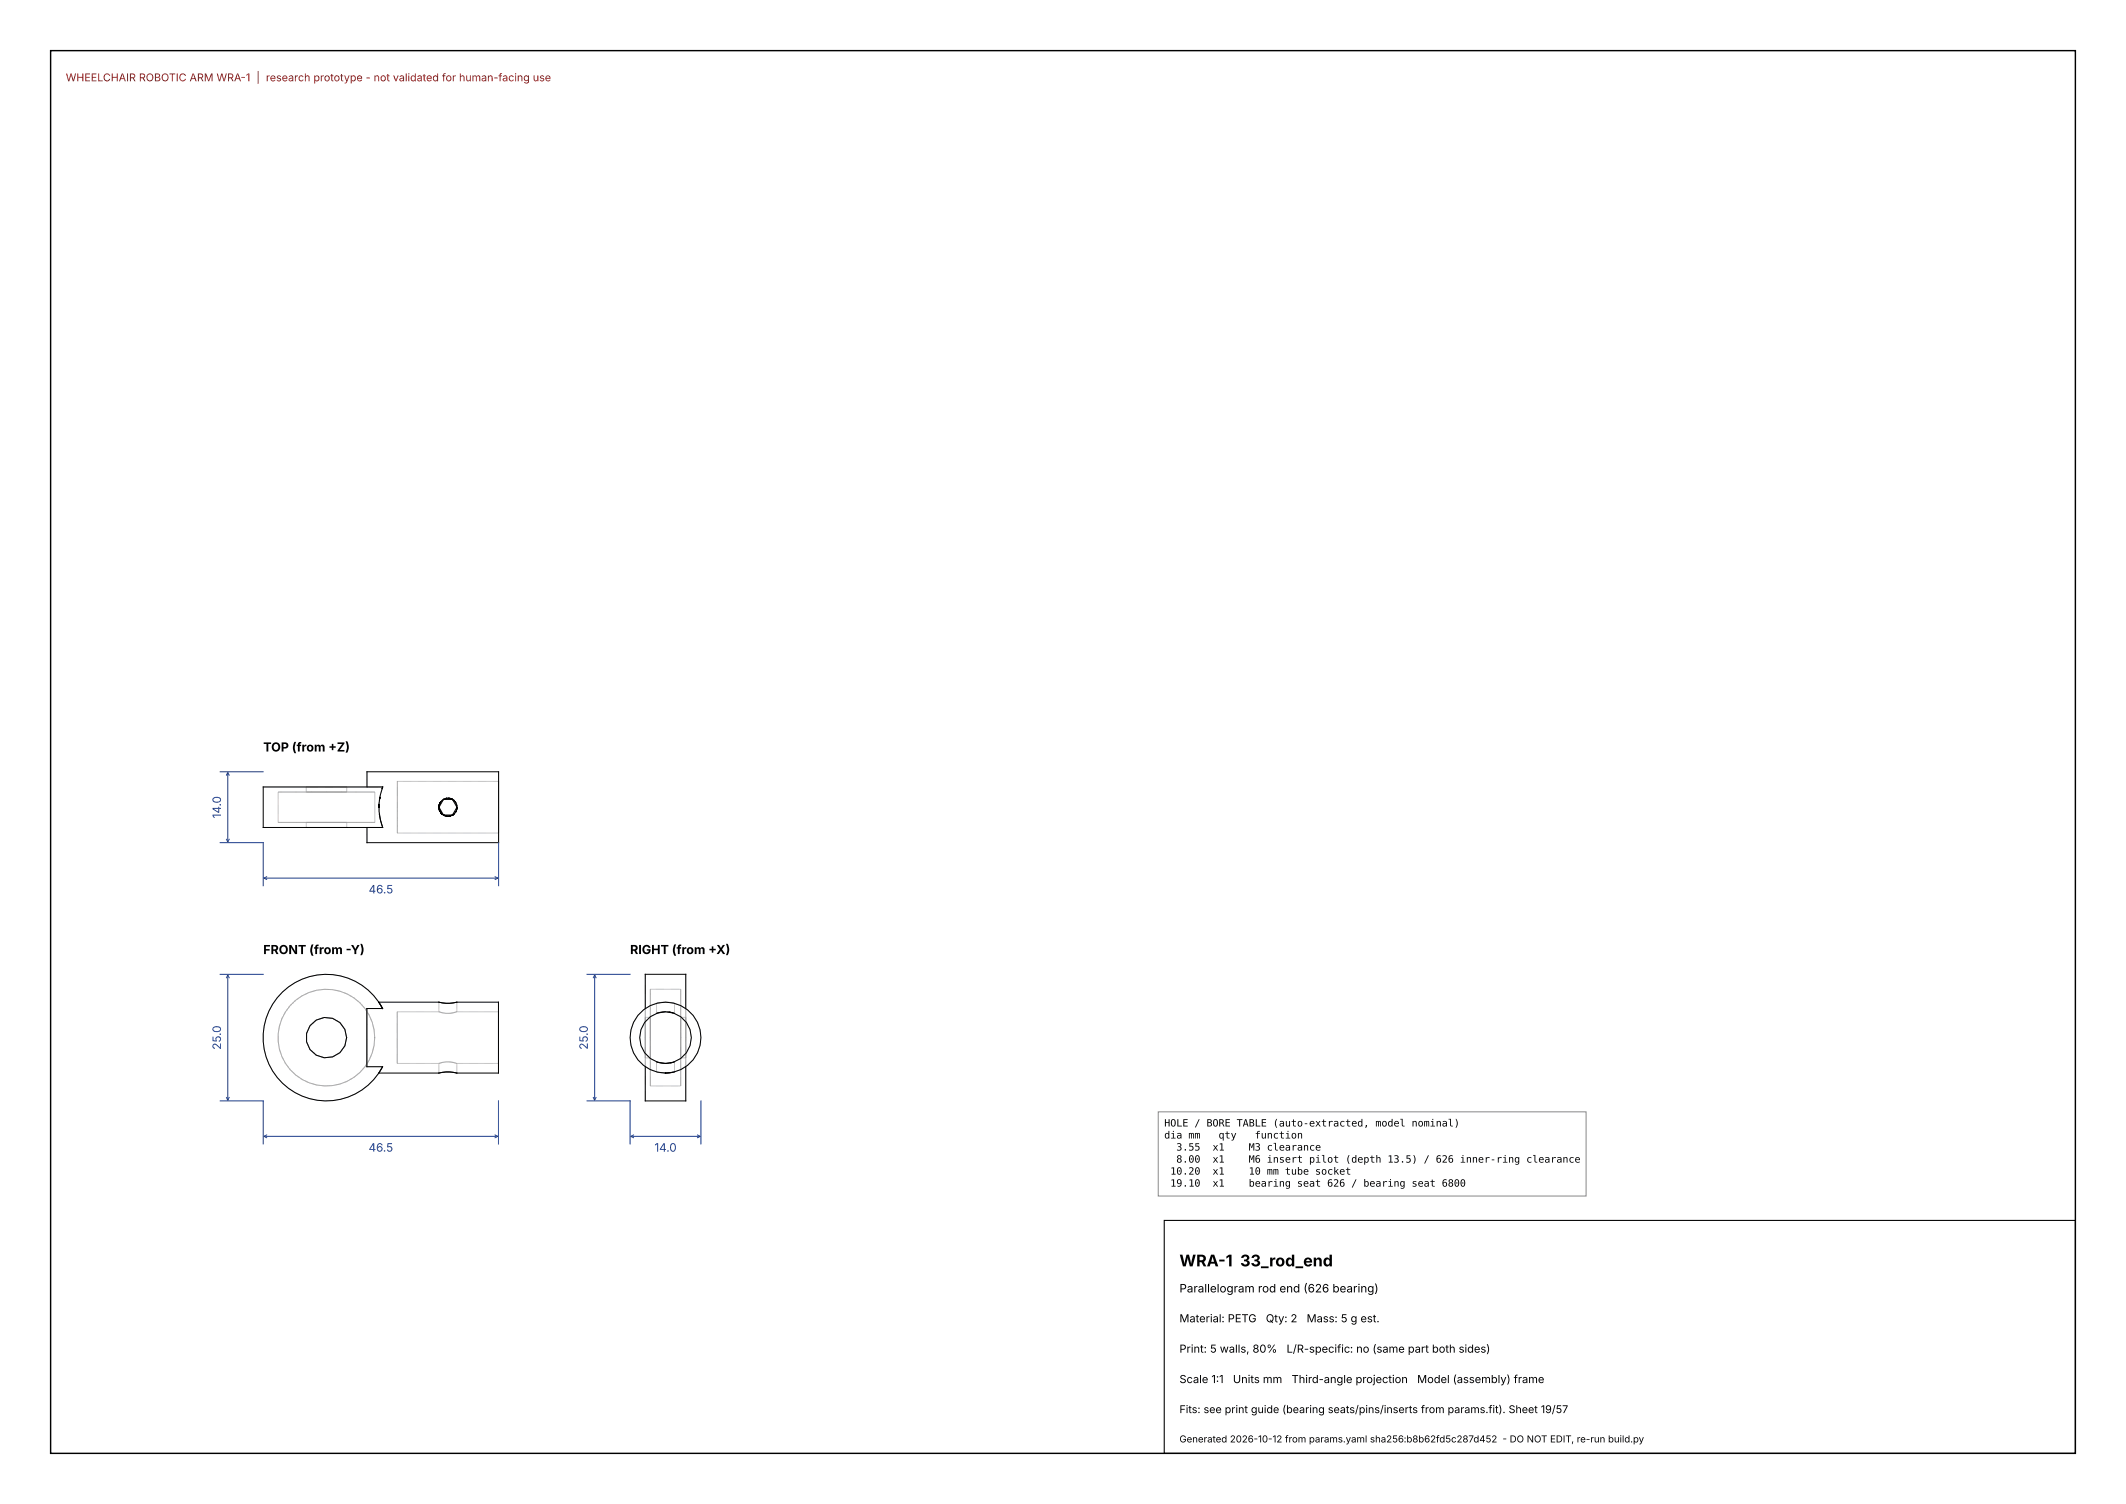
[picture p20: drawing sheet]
<svg xmlns="http://www.w3.org/2000/svg" width="420mm" height="297mm" viewBox="0 0 420 297" stroke-linecap="round" stroke-linejoin="round" font-family="sans-serif">
<defs><g id="words">
<text font-size="3.2" x="233" y="250.1">WRA-1 33_rod_end</text>
<g font-size="2.5">
<text x="52" y="148.4">TOP (from +Z)</text>
<text x="52" y="188.4">FRONT (from -Y)</text>
<text x="124.5" y="188.4">RIGHT (from +X)</text>
</g>
<g font-size="2.3" fill="#1a3b8a">
<text x="43.6" y="161.6" transform="rotate(-90 43.6 161.6)">14.0</text>
<text x="72.8" y="176.4">46.5</text>
<text x="43.6" y="207.3" transform="rotate(-90 43.6 207.3)">25.0</text>
<text x="116.1" y="207.3" transform="rotate(-90 116.1 207.3)">25.0</text>
<text x="72.8" y="227.4">46.5</text>
<text x="129.3" y="227.4">14.0</text>
</g>
<text font-size="2.3" x="233" y="255.2">Parallelogram rod end (626 bearing)</text>
<g font-size="2.2">
<text x="233" y="261.1">Material: PETG</text>
<text x="250.1" y="261.1">Qty: 2</text>
<text x="258.1" y="261.1">Mass: 5 g est.</text>
<text x="233" y="267.1">Print: 5 walls, 80%</text>
<text x="254.2" y="267.1">L/R-specific: no (same part both sides)</text>
<text x="233" y="273.1">Scale 1:1</text>
<text x="243.6" y="273.1">Units mm</text>
<text x="255.2" y="273.1">Third-angle projection</text>
<text x="280" y="273.1">Model (assembly) frame</text>
</g>
<text font-size="2.1" fill="#a01010" x="13" y="16.1">WHEELCHAIR ROBOTIC ARM WRA-1 | research prototype - not validated for human-facing use</text>
<text font-size="2.1" x="233" y="279.1">Fits: see print guide (bearing seats/pins/inserts from params.fit). Sheet 19/57</text>
<g font-size="2">
<text x="230" y="222.5">HOLE / BORE TABLE (auto-extracted, model nominal)</text>
<text x="230" y="224.8">dia mm</text>
<text x="232.4" y="227.2">3.55</text>
<text x="239.5" y="227.2">x1</text>
<text x="240.7" y="224.8">qty</text>
<text x="246.7" y="227.2">M3 clearance</text>
<text x="247.9" y="224.8">function</text>
<text x="231.2" y="232">10.20</text>
<text x="232.4" y="229.6">8.00</text>
<text x="239.5" y="229.6">x1</text>
<text x="239.5" y="232">x1</text>
<text x="246.7" y="229.6">M6 insert pilot (depth 13.5) / 626 inner-ring clearance</text>
<text x="246.7" y="232">10 mm tube socket</text>
<text x="231.2" y="234.3">19.10</text>
<text x="239.5" y="234.3">x1</text>
<text x="246.7" y="234.3">bearing seat 626 / bearing seat 6800</text>
</g>
<text font-size="1.9" x="233" y="284.8">Generated 2026-10-12 from params.yaml sha256:b8b62fd5c287d452 - DO NOT EDIT, re-run build.py</text>
</g></defs>
<path d="M10 10h400v277h-400z" fill="none" stroke="#000" stroke-width=".28"/>
<path d="M230 241h180v46h-180z" fill="none" stroke="#000" stroke-width=".21"/>
<g fill="none" stroke="#9a9a9a" stroke-width=".2">
<path d="M54.9 156.4h19.2v6h-19.2zM60.5 155.4h8v1h-8zM72.5 152.4v3h3.1h-23.6M74.9 159.4h.1M74.9 159.4v1.4M74.9 159.3h.1M74.9 159.2h.1M74.9 159h.1M74.9 158.9h.1M75 158l-.1 .9M75 157.6h.1M75 157.5h.1"/>
<path d="M75.5 155.7l-.5 1.8M78.5 154.3v10.2M78.5 154.3h20M86.7 159.4h.1M86.7 159.5h.1M86.7 159.5v.1M86.7 159.6h.1M86.7 159.6l.1 .1M86.7 159.6l.2 .6M86.7 159.2v.2M86.7 159.2h.1M86.7 159.1v.1"/>
<path d="M86.7 159.1h.1M86.8 159.1h-.1M86.8 159.7h.1M86.8 159.7v.2M86.8 159.1h.1M86.8 159l-.1 .2M86.8 159h.1M86.8 159v.1M86.8 159.9h.1M86.8 158.9v.1M86.8 158.9h.1M86.8 159.9v.1"/>
<path d="M86.8 158.8v.2M86.8 160h.1M86.8 160l.1 .1M86.8 158.8h.1M86.9 158.7a1.78 1.78 0 0 1 2-1 1.78 1.78 0 0 1 1.4 1.7M86.9 158.7l-.1 .1M86.9 158.6h.1M86.9 158.5h.1M87 158.5h.1M87.1 158.3l-.2 .3M87.1 158.3h.1M87.4 158l-.1 .1"/>
<path d="M87.4 158h.1M87.6 157.9l-.5 .4M87.7 157.8l-.2 .1M87.7 157.8h.1M87.8 157.8h-.1M87.9 157.7l-.2 .1M88 157.7h.1M88.1 157.7h.1M88.2 157.7h-.1M88.2 157.7h-.3M88.2 157.7h.1M88.3 157.6h.1"/>
<path d="M88.4 157.6l.4 .1M88.7 157.6h.1M88.9 157.7h.1M89 157.7h.1M89.2 157.8h.1M89.2 157.8l.2 .1M89.3 157.8h.1M89.4 157.9h.1M89.4 157.9l.1 .1M89.5 157.9l.2 .2M89.6 158l.1 .1M89.7 158.1h.1"/>
<path d="M89.7 158.1l.2 .2M89.9 158.3l.1 .1M89.9 158.3h.1M90 158.5h.1M90 158.5l.3 .9M90.2 160l-.1 .2M90.2 158.8h.1M90.2 159.9h.1M90.2 159.9l-.1 .2M90.2 158.9v.1M90.2 159h.1M90.3 159.6h.1"/>
<path d="M90.3 159.6l-.1 .3M90.3 159.4a1.78 1.78 0 0 1-1.1 1.7l.1-.1M90.3 159.4v.2M90.3 159.4h.1M98.5 152.4v7M98.5 159.4v7M98.5 154.3v5.1M98.5 154.3v10.2M98.5 159.4v5.1M52 163.4h23.6M60.5 162.4h8v1h-8zM75 160.8h.1"/>
<path d="M75.5 163.1l.1 .3M75.6 163.4h-3.1v3M78.5 164.5h20M86.9 160.1h.1M86.9 160.2h.1M86.9 160.2l.1 .1M87.1 160.5h.1M87.1 160.5l-.2-.3 .3 .4M87.1 160.6h.1M87.2 160.6h.1M87.2 160.6l.1 .1M87.2 160.7l.9 .4h-.2"/>
<path d="M87.3 160.7h.1M87.3 160.7l.1 .1M87.3 160.8h.1M87.4 160.8h.1M87.4 160.8l.1 .1M87.4 160.8l.2 .1M87.6 160.9l.2 .1M87.7 161h.1M87.8 161h.1M87.8 161v.1M87.8 161.1h.1M87.8 161.1h.2"/>
<path d="M88.1 161.1h.1M88.2 161.1v.1M88.2 161.2h.1M88.2 161.2h.4M88.5 161.2h.1M88.8 161.2h.1M88.9 161.1l-.2 .1M88.9 161.1h.1M89 161.1h-.1M89 161.1h.1M89 161.1h-.2M89.3 161h.1"/>
<path d="M89.5 160.9h.1M89.5 160.9l-.1 .1M89.6 160.8h.1M89.7 160.7l-.1 .1M89.7 160.7h.1M89.8 160.7h-.1M89.8 160.7h.1M89.9 160.5l-.1 .2M90 160.3h.1M90.1 160.3l-.2 .2M90.1 160.2v.1M90.1 160.2h.1"/>
<path d="M72.5 199.2h3.1a12.5 12.5 0 0 0-19-4 12.5 12.5 0 0 0 0 19.4 12.5 12.5 0 0 0 19-4M72.5 199.2v11.4M86.7 199.8a5.1 5.1 0 0 0 3.6 0M86.7 199.8h-8.2v10.2h8.2M86.7 197.9v1.9M90.3 199.8h8.2v10.2h-8.2M90.3 197.9v1.9M98.5 197.9v14M127.5 199.2a7 7 0 0 1 8 0M127.5 192.4v25M127.5 199.2a7 7 0 0 0 0 11.4M127.5 199.2v11.4"/>
<path d="M128.5 195.4v19.1M128.5 195.4v9.5M128.5 195.4h6M129.7 198.1l1.8-.2 1.8 .2M129.7 198.1l1.4-.2 2.2 .2M129.7 198.1v2a5.1 5.1 0 0 1 3.6 0v-2M131.2 199.8h-.2M131.4 199.8h.6M132.1 199.8l.2 .1M132.3 199.9h.1M132.4 199.9h.1M132.6 199.9h.1"/>
<path d="M132.7 200h.1M132.9 200h.1M134.5 195.4v19.1M134.5 195.4v9.5M135.5 192.4v25M135.5 199.2a7 7 0 0 1 0 11.4M135.5 199.2v11.4M72.5 210.6h3.1M75.6 210.6v.1M75.6 210.6l-.8 1.3M86.7 210a5.1 5.1 0 0 1 3.6 0M86.7 210v1.9"/>
<path d="M90.3 210v1.9M127.5 210.6a7 7 0 0 0 4 1.3M127.5 200.9v8M127.5 208.9h1M127.5 200.9h1M128.5 204.9v4M128.5 200.9v8M128.5 200.9v4M128.5 204.9v9.6M128.5 214.5h6M129.7 211.7l1.8 .2M129.7 211.7l1.7 .2"/>
<path d="M131.3 210h.2M131.5 210l1.8-.3v2l-.5 .1M131.5 210l-1.8-.3v2M131.7 210h-.2M131.9 210h-.1M132.4 209.9l-.3 .1M132.5 209.9h-.1M132.7 209.9h-.1M132.9 209.8h-.1M133.1 209.7l-.1 .1M134.5 204.9v4M134.5 200.9v8"/>
<path d="M134.5 200.9v4M134.5 204.9v9.6M134.5 208.9h1M134.5 200.9h1M135.5 210.6a7 7 0 0 1-4 1.3M135.5 200.9v8"/>
<circle cx="64.5" cy="204.9" r="4"/>
<circle cx="64.5" cy="204.9" r="9.5"/>
<circle cx="131.5" cy="204.9" r="5.1"/>
</g>
<g fill="none" stroke="#000" stroke-width=".2">
<path d="M52 155.4h23.6a11.1 11.1 0 0 0 0 8h-23.6zM72.5 155.4v-3h26v14h-26v-3M74.9 159.4h.1M74.9 159.3v.1M74.9 159.3h.1M74.9 159v.2M74.9 159h.1M74.9 158.9h.1M74.9 158.8h.1M75 157.6v.4M75 157.6h.1M75 157.5h.1"/>
<path d="M75.5 155.7h.1M75.6 155.4l-.1 .3M86.7 159.4h.1M86.7 159.4l.1 .3M86.7 159.4v.2M86.7 159.5h.1M86.7 159.6h.1M86.7 159.2v.2M86.7 159.2h.1M86.7 159.1h.1M86.8 159.1l-.1 .3M86.8 159.7h.1"/>
<path d="M86.8 159.1h.1M86.8 159.7v.2M86.8 159v.1M86.8 159h.1M86.8 159.9h.1M86.8 158.9h.1M86.8 160h.1M86.8 158.8v.2M86.8 158.8h.1M86.9 158.7l-.1 .1M86.9 158.6h.1M86.9 158.6l-.1 .2"/>
<path d="M86.9 158.5h.1M87 158.5h.1M87 158.4h.1M87.1 158.3h.1M87.1 158.3l-.1 .2M87.3 158.1l-.2 .2M87.4 158h.1M87.5 157.9l-.1 .1M87.6 157.9h1.8l.9 1.5-.9 1.5h-1.8l-.9-1.5zM87.7 157.8h.1M87.7 157.8l-.1 .1M87.9 157.7l-.1 .1"/>
<path d="M88.1 157.7h-.2M88.1 157.7h.1M88.2 157.7h.1M88.2 157.6h.1M88.4 157.6l-.2 .1M88.6 157.6h.1M88.6 157.6h-.3M88.7 157.6h.1M88.7 157.6l.2 .1M88.9 157.7h.1M89 157.7h.1M89.1 157.7l.1 .1"/>
<path d="M89.2 157.8h.1M89.3 157.8h.1M89.3 157.8l.2 .1M89.4 157.9h.1M89.5 157.9h.1M89.5 158h.1M89.7 158.1h.1M89.7 158.1l.2 .2M89.9 158.3h.1M89.9 158.3l.1 .2M90 158.5h.1M90 158.5l.2 .4"/>
<path d="M90.1 158.6h.1M90.2 159.9v.1M90.2 159.9h.1M90.2 159h.1M90.2 159l.1 .4M90.3 159.6l-.1 .3M90.3 159.6h.1M90.3 159.4v.2M74.9 160.8l.6 2.3M86.8 160.1h.1M86.9 160.1h.1M86.9 160.1v.1"/>
<path d="M86.9 160.2h.1M87 160.3l.1 .2M87.1 160.5h.1M87.1 160.5l.2 .2M87.2 160.6h.1M87.2 160.6v.1M87.3 160.7h.1M87.3 160.8h.1M87.4 160.8h.1M87.5 160.9l.2 .1M87.6 160.9h.1M87.7 161h.1"/>
<path d="M87.8 161h.1M87.8 161l.1 .1M87.8 161.1h.1M88 161.1h.1M88.1 161.1l.4 .1zM88.1 161.1h.1M88.2 161.2h.1M88.5 161.2h.1M88.7 161.2h-.2M88.8 161.2h-.2M88.8 161.2h.1M88.9 161.1h.1"/>
<path d="M89 161.1h.1M89.3 161l-.4 .1M89.3 161h.1M89.5 160.9l-.2 .1M89.5 160.9h.1M89.6 160.8h.1M89.6 160.8l-.1 .1M89.7 160.7h.1M89.8 160.7h.1M89.9 160.5l-.2 .2M90 160.3l-.1 .2M90 160.3h.1"/>
<path d="M90.1 160.2h.1M90.1 160.1v.2M55.8 195.9a12.5 12.5 0 0 1 19.8 3.3h-3.1v11.4h3.1a12.5 12.5 0 0 1-18.6 4.3 12.5 12.5 0 0 1-1.2-19zM75.6 199.2l-.8-1.3h11.9l1.4 .2 2.2-.2h8.2v14h-8.2l-1.5-.2-2.1 .2h-11.9l.8-1.2M127.5 199.2v-6.8h8v6.8M131 199.8l-1.3 .3M131.4 199.8h-.2M132 199.8h.1M132.3 199.9h.1M132.5 199.9h.1M132.7 199.9v.1M132.9 200h.1"/>
<path d="M132.9 200l.4 .1M127.5 210.6v6.8h8v-6.8M129.7 209.7l1.6 .3M131.4 211.9h.1M131.5 210h.1M131.8 210h-.1M132.1 210h-.2M132.4 209.9h.1M132.6 209.9h-.1M132.8 209.8l-.1 .1M132.8 211.8l-1.3 .1M133 209.8h-.1"/>
<path d="M133.3 211.7l-1.8 .2M133.3 209.7h-.2"/>
<circle cx="64.5" cy="204.9" r="4"/>
<circle cx="131.5" cy="204.9" r="5.1"/>
<circle cx="131.5" cy="204.9" r="7"/>
</g>
<g fill="none" stroke="#1a3b8a" stroke-width=".2">
<path d="M43.5 152.4h8.5M44.7 153.1l.3-.6 .3 .6M45 152.5v13.8M43.5 166.4h8.5v8.5M44.7 165.7l.3 .6 .3-.6M52.1 173.4h46.3M52.7 173.1l-.6 .3 .6 .3M97.8 173.1l.6 .3-.6 .3M98.5 166.4v8.5M43.5 192.4h8.5M44.7 193.1l.3-.6 .3 .6M45 192.5v24.8"/>
<path d="M116 192.4h8.5M117.2 193.1l.3-.6 .3 .6M117.5 192.5v24.8M43.5 217.4h8.5v8.5M44.7 216.7l.3 .6 .3-.6M98.5 217.4v8.5M116 217.4h8.5v8.5M117.2 216.7l.3 .6 .3-.6M138.5 217.4v8.5M52.1 224.4h46.2M52.7 224.1l-.6 .3 .6 .3M97.8 224.1l.5 .3-.5 .3"/>
<path d="M124.6 224.4h13.7M125.2 224.1l-.6 .3 .6 .3M137.8 224.1l.5 .3-.5 .3"/>
</g>
<path d="M228.8 219.6h84.5v16.6h-84.5z" fill="#fff" stroke="#888" stroke-width=".2"/>
<use href="#words"/>
</svg>
